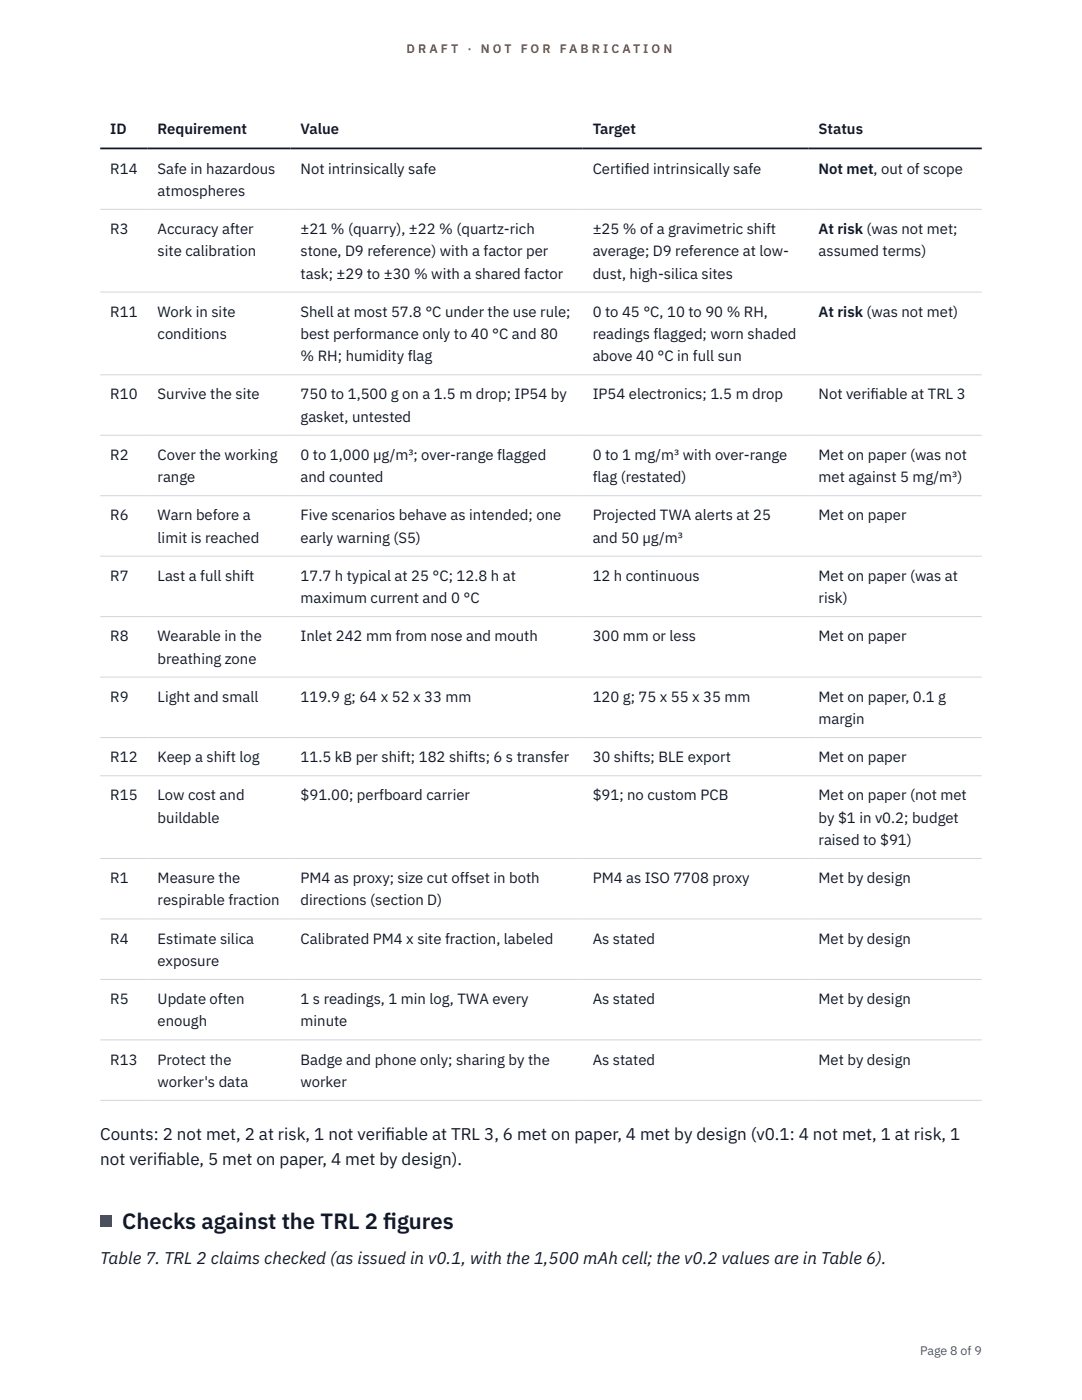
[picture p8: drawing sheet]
<svg xmlns="http://www.w3.org/2000/svg" width="216mm" height="279mm" viewBox="0 0 216 279" stroke-linecap="round" stroke-linejoin="round" font-family="sans-serif">
<defs><g id="words">
<g font-size="4.4" fill="#111827">
<text x="24.4" y="245.3">Checks against the TRL 2 f</text>
<text x="76.5" y="245.3">igures</text>
</g>
<g font-size="3.4" fill="#111827">
<text x="20" y="227.5">Counts: 2 not met, 2 at risk, 1 not verif</text>
<text x="76.9" y="227.5">iable at TRL 3, 6 met on paper, 4 met by design (v0.1: 4 not met, 1 at risk, 1</text>
<text x="20" y="232.6">not verif</text>
<text x="31.4" y="232.6">iable, 5 met on paper, 4 met by design).</text>
<text x="20" y="252.2">Table 7. TRL 2 claims checked (as issued in v0.1, with the 1,500 mAh cell; the v0.2 values are in Table 6).</text>
</g>
<g font-size="3" fill="#111827">
<text x="22" y="26.8">ID</text>
<text x="31.5" y="26.8">Requirement</text>
<text x="60" y="26.8">Value</text>
<text x="118.3" y="26.8">Target</text>
<text x="163.3" y="26.8">Status</text>
<text x="22" y="34.6">R14</text>
<text x="31.5" y="34.6">Safe in hazardous</text>
<text x="60" y="34.6">Not intrinsically safe</text>
<text x="118.3" y="34.6">Certif</text>
<text x="124.6" y="34.6">ied intrinsically safe</text>
<text x="163.3" y="34.6">Not met, out of scope</text>
<text x="31.5" y="39.1">atmospheres</text>
<text x="22" y="46.7">R3</text>
<text x="31.5" y="46.7">Accuracy after</text>
<text x="60" y="46.7">±21 % (quarry), ±22 % (quartz-rich</text>
<text x="118.3" y="46.7">±25 % of a gravimetric shift</text>
<text x="163.3" y="46.7">At risk (was not met;</text>
<text x="31.5" y="51.1">site calibration</text>
<text x="60" y="51.1">stone, D9 reference) with a factor per</text>
<text x="118.3" y="51.1">average; D9 reference at low-</text>
<text x="163.3" y="51.1">assumed terms)</text>
<text x="60" y="55.6">task; ±29 to ±30 % with a shared factor</text>
<text x="118.3" y="55.6">dust, high-silica sites</text>
<text x="22" y="63.2">R11</text>
<text x="31.5" y="63.2">Work in site</text>
<text x="60" y="63.2">Shell at most 57.8 °C under the use rule;</text>
<text x="118.3" y="63.2">0 to 45 °C, 10 to 90 % RH,</text>
<text x="163.3" y="63.2">At risk (was not met)</text>
<text x="31.5" y="67.7">conditions</text>
<text x="60" y="67.7">best performance only to 40 °C and 80</text>
<text x="118.3" y="67.7">readings flagged; worn shaded</text>
<text x="60" y="72.1">% RH; humidity flag</text>
<text x="118.3" y="72.1">above 40 °C in full sun</text>
<text x="22" y="79.7">R10</text>
<text x="31.5" y="79.7">Survive the site</text>
<text x="60" y="79.7">750 to 1,500 g on a 1.5 m drop; IP54 by</text>
<text x="118.3" y="79.7">IP54 electronics; 1.5 m drop</text>
<text x="163.3" y="79.7">Not verif</text>
<text x="173.7" y="79.7">iable at TRL 3</text>
<text x="60" y="84.2">gasket, untested</text>
<text x="22" y="91.8">R2</text>
<text x="31.5" y="91.8">Cover the working</text>
<text x="60" y="91.8">0 to 1,000 µg/m³; over-range flagged</text>
<text x="118.3" y="91.8">0 to 1 mg/m³ with over-range</text>
<text x="163.3" y="91.8">Met on paper (was not</text>
<text x="31.5" y="96.2">range</text>
<text x="60" y="96.2">and counted</text>
<text x="118.3" y="96.2">flag (restated)</text>
<text x="163.3" y="96.2">met against 5 mg/m³)</text>
<text x="22" y="103.9">R6</text>
<text x="31.5" y="103.9">Warn before a</text>
<text x="60" y="103.9">Five scenarios behave as intended; one</text>
<text x="118.3" y="103.9">Projected TWA alerts at 25</text>
<text x="163.3" y="103.9">Met on paper</text>
<text x="31.5" y="108.3">limit is reached</text>
<text x="60" y="108.3">early warning (S5)</text>
<text x="118.3" y="108.3">and 50 µg/m³</text>
<text x="22" y="115.9">R7</text>
<text x="31.5" y="115.9">Last a full shift</text>
<text x="60" y="115.9">17.7 h typical at 25 °C; 12.8 h at</text>
<text x="118.3" y="115.9">12 h continuous</text>
<text x="163.3" y="115.9">Met on paper (was at</text>
<text x="60" y="120.4">maximum current and 0 °C</text>
<text x="163.3" y="120.4">risk)</text>
<text x="22" y="128">R8</text>
<text x="31.5" y="128">Wearable in the</text>
<text x="60" y="128">Inlet 242 mm from nose and mouth</text>
<text x="118.3" y="128">300 mm or less</text>
<text x="163.3" y="128">Met on paper</text>
<text x="31.5" y="132.4">breathing zone</text>
<text x="22" y="140.1">R9</text>
<text x="31.5" y="140.1">Light and small</text>
<text x="60" y="140.1">119.9 g; 64 x 52 x 33 mm</text>
<text x="118.3" y="140.1">120 g; 75 x 55 x 35 mm</text>
<text x="163.3" y="140.1">Met on paper, 0.1 g</text>
<text x="163.3" y="144.5">margin</text>
<text x="22" y="152.1">R12</text>
<text x="31.5" y="152.1">Keep a shift log</text>
<text x="60" y="152.1">11.5 kB per shift; 182 shifts; 6 s transfer</text>
<text x="118.3" y="152.1">30 shifts; BLE export</text>
<text x="163.3" y="152.1">Met on paper</text>
<text x="22" y="159.7">R15</text>
<text x="31.5" y="159.7">Low cost and</text>
<text x="60" y="159.7">$91.00; perfboard carrier</text>
<text x="118.3" y="159.7">$91; no custom PCB</text>
<text x="163.3" y="159.7">Met on paper (not met</text>
<text x="31.5" y="164.2">buildable</text>
<text x="163.3" y="164.2">by $1 in v0.2; budget</text>
<text x="163.3" y="168.6">raised to $91)</text>
<text x="22" y="176.3">R1</text>
<text x="31.5" y="176.3">Measure the</text>
<text x="60" y="176.3">PM4 as proxy; size cut offset in both</text>
<text x="118.3" y="176.3">PM4 as ISO 7708 proxy</text>
<text x="163.3" y="176.3">Met by design</text>
<text x="31.5" y="180.7">respirable fraction</text>
<text x="60" y="180.7">directions (section D)</text>
<text x="22" y="188.3">R4</text>
<text x="31.5" y="188.3">Estimate silica</text>
<text x="60" y="188.3">Calibrated PM4 x site fraction, labeled</text>
<text x="118.3" y="188.3">As stated</text>
<text x="163.3" y="188.3">Met by design</text>
<text x="31.5" y="192.8">exposure</text>
<text x="22" y="200.4">R5</text>
<text x="31.5" y="200.4">Update often</text>
<text x="60" y="200.4">1 s readings, 1 min log, TWA every</text>
<text x="118.3" y="200.4">As stated</text>
<text x="163.3" y="200.4">Met by design</text>
<text x="31.5" y="204.8">enough</text>
<text x="60" y="204.8">minute</text>
<text x="22" y="212.5">R13</text>
<text x="31.5" y="212.5">Protect the</text>
<text x="60" y="212.5">Badge and phone only; sharing by the</text>
<text x="118.3" y="212.5">As stated</text>
<text x="163.3" y="212.5">Met by design</text>
<text x="31.5" y="216.9">worker's data</text>
<text x="60" y="216.9">worker</text>
</g>
<g font-size="2.5" fill="#b45309">
<text x="81.1" y="10.5">D R A F T</text>
<text x="93.3" y="10.5">·</text>
<text x="95.9" y="10.5">N O T</text>
<text x="103.9" y="10.5">F O R</text>
<text x="111.7" y="10.5">F A B R I C A T I O N</text>
</g>
<text font-size="2.5" fill="#4b5563" x="183.6" y="270.3">Page 8 of 9</text>
</g></defs>
<g fill="none" stroke="#d1d5db" stroke-width=".2">
<path d="M20 41.8h175.9M20 58.3h175.9M20 74.8h175.9M20 86.9h175.9M20 98.9h175.9M20 111h175.9M20 123.1h175.9M20 135.1h175.9M20 147.2h175.9M20 154.8h175.9M20 171.3h175.9M20 183.4h175.9"/>
<path d="M20 195.5h175.9M20 207.5h175.9M20 219.6h175.9"/>
</g>
<path d="M20 29.6h175.9" fill="none" stroke="#111827" stroke-width=".35"/>
<path d="M20 242.7h2.2v2.2h-2.2z" fill="#0f766e"/>
<use href="#words"/>
</svg>
